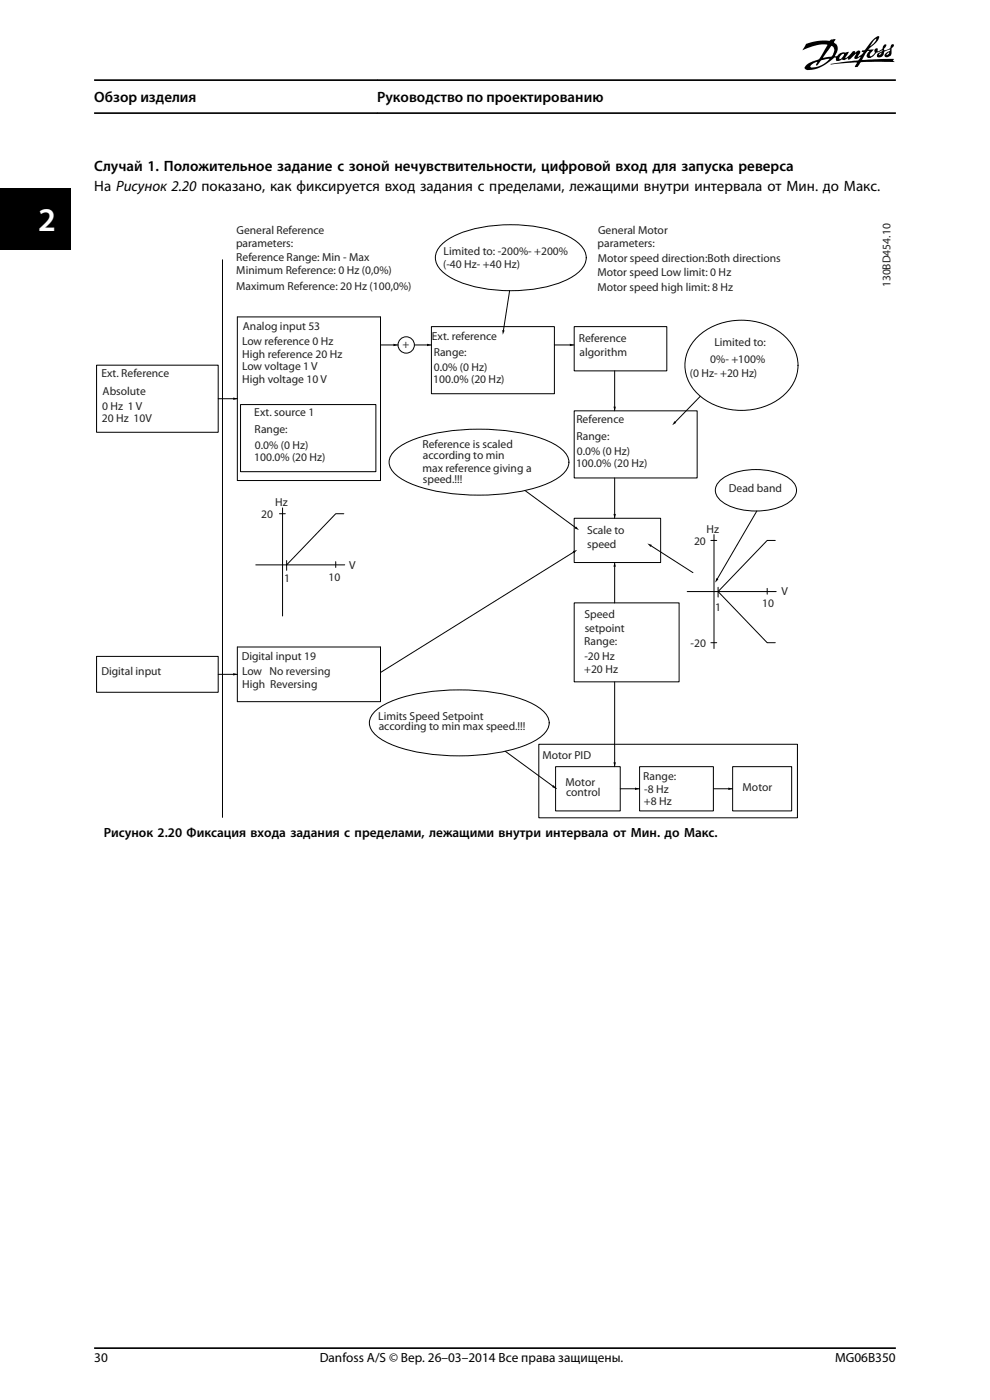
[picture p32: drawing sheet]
<svg xmlns="http://www.w3.org/2000/svg" width="210mm" height="297mm" viewBox="0 0 210 297" stroke-linecap="round" stroke-linejoin="round" font-family="sans-serif">
<defs><g id="words">
<text font-size="7.1" fill="#fff" x="8.1" y="49">2</text>
<g font-size="3.2">
<text x="20" y="21.6">Обзор изделия</text>
<text x="80" y="21.6">Руководство по проектированию</text>
<text x="20" y="36.3">Случай 1. Положительное задание с зоной нечувствительности, цифровой вход для запуска реверса</text>
<text x="20" y="40.5">На Рисунок 2.20 показано, как фиксируется вход задания с пределами, лежащими внутри интервала от Мин. до Макс.</text>
</g>
<g font-size="2.8">
<text x="22" y="177.6">Рисунок 2.20 Фиксация входа задания с пределами, лежащими внутри интервала от Мин. до Макс.</text>
<text x="20" y="288.9">30</text>
<text x="67.8" y="288.9">Danfoss A/S © Вер. 26–03–2014 Все права защищены.</text>
<text x="177.1" y="288.9">MG06B350</text>
</g>
<g font-size="2.5" fill="#231f20">
<text x="50.1" y="52.4">parameters:</text>
<text x="50.2" y="49.5">General Reference</text>
<text x="126.8" y="52.5">parameters:</text>
<text x="126.9" y="49.6">General Motor</text>
<text x="50.1" y="55.4">Reference Range: Min - Max</text>
<text x="50.1" y="58.1">Minimum Reference: 0 Hz (0,0%)</text>
<text x="94" y="56.9">(-40 Hz- +40 Hz)</text>
<text x="94.1" y="54.1">Limited to: -200%- +200%</text>
<text x="126.7" y="58.6">Motor speed Low limit: 0 Hz</text>
<text x="126.8" y="55.6">Motor speed direction:Both directions</text>
<text x="50.1" y="61.4">Maximum Reference: 20 Hz (100,0%)</text>
<text x="126.7" y="61.7">Motor speed high limit: 8 Hz</text>
<text x="188.9" y="61" transform="rotate(-90 188.9 61)">130BD454.10</text>
<text x="51.5" y="70">Analog input 53</text>
<text x="51.3" y="73.3">Low reference 0 Hz</text>
<text x="51.3" y="76">High reference 20 Hz</text>
<text x="85.4" y="73.9">+</text>
<text x="91.6" y="72.2">Ext. reference</text>
<text x="92" y="75.4">Range:</text>
<text x="122.8" y="72.6">Reference</text>
<text x="122.9" y="75.5">algorithm</text>
<text x="150.7" y="77">0%- +100%</text>
<text x="151.5" y="73.4">Limited to:</text>
<text x="21.5" y="80.1">Ext. Reference</text>
<text x="21.8" y="83.8">Absolute</text>
<text x="51.3" y="78.6">Low voltage 1 V</text>
<text x="51.3" y="81.2">High voltage 10 V</text>
<text x="91.9" y="81.3">100.0% (20 Hz)</text>
<text x="92.1" y="78.6">0.0% (0 Hz)</text>
<text x="146.3" y="80">(0 Hz- +20 Hz)</text>
<text x="21.6" y="89.6">20 Hz 10V</text>
<text x="21.6" y="86.9">0 Hz 1 V</text>
<text x="53.9" y="88.2">Ext. source 1</text>
<text x="122.3" y="89.7">Reference</text>
<text x="54" y="92">Range:</text>
<text x="54.1" y="95.2">0.0% (0 Hz)</text>
<text x="89.6" y="95.1">Reference is scaled</text>
<text x="122.3" y="93.3">Range:</text>
<text x="53.9" y="97.8">100.0% (20 Hz)</text>
<text x="89.6" y="100.2">max reference giving a</text>
<text x="89.7" y="97.3">according to min</text>
<text x="122.2" y="99.2">100.0% (20 Hz)</text>
<text x="122.3" y="96.5">0.0% (0 Hz)</text>
<text x="58.3" y="107.4">Hz</text>
<text x="89.7" y="102.4">speed.!!!</text>
<text x="154.6" y="104.4">Dead band</text>
<text x="55.4" y="109.8">20</text>
<text x="124.5" y="113.2">Scale to</text>
<text x="149.9" y="113.1">Hz</text>
<text x="124.6" y="116.2">speed</text>
<text x="147.2" y="115.7">20</text>
<text x="60.3" y="123.5">1</text>
<text x="69.7" y="123.3">10</text>
<text x="74" y="120.7">V</text>
<text x="124" y="131.2">Speed</text>
<text x="151.7" y="129.6">1</text>
<text x="161.7" y="128.7">10</text>
<text x="165.8" y="126.2">V</text>
<text x="123.9" y="136.8">Range:</text>
<text x="124" y="134.1">setpoint</text>
<text x="146.5" y="137.2">-20</text>
<text x="21.5" y="143.2">Digital input</text>
<text x="51.3" y="140">Digital input 19</text>
<text x="51.3" y="143.2">Low No reversing</text>
<text x="123.9" y="142.7">+20 Hz</text>
<text x="124" y="140">-20 Hz</text>
<text x="51.3" y="146">High Reversing</text>
<text x="80.2" y="152.7">Limits Speed Setpoint</text>
<text x="80.3" y="154.9">according to min max speed.!!!</text>
<text x="115.1" y="161">Motor PID</text>
<text x="120" y="166.7">Motor</text>
<text x="136.4" y="165.5">Range:</text>
<text x="157.5" y="167.9">Motor</text>
<text x="120.1" y="168.9">control</text>
<text x="136.6" y="170.9">+8 Hz</text>
<text x="136.7" y="168.2">-8 Hz</text>
</g>
</g></defs>
<g fill="none" stroke="#000" stroke-width=".21">
<path d="M47.2 55.1v118.3M94 51.6a19.9 19.9 0 0 1 10.7-3.7 29.8 29.8 0 0 1 16.1 2.4 5.5 5.5 0 0 1 3.6 4.4 5.5 5.5 0 0 1-3.6 4.3 31.3 31.3 0 0 1-19.5 2 15.1 15.1 0 0 1-8-4 3.6 3.6 0 0 1 .7-5.4zM20.5 77.5h25.8v14.2h-25.8zM50.3 67.2h30.4v34.7h-30.4zM80.7 73.2h3.7M87.9 73.2h3.6M91.5 69.3h26.1v14.2h-26.1zM108.1 61.7l-1.3 8.5M117.6 73.2h4.1M121.8 69.3h19.6v9.4h-19.6zM130.4 78.7v8.5M148.3 71.1a14 14 0 0 1 18.8 .9 8.3 8.3 0 0 1-1.9 12.6 14 14 0 0 1-17.8-1.6 8.1 8.1 0 0 1 .9-11.9z"/>
<path d="M46.3 84.6h4M51 85.8h28.7v14.3h-28.7zM83.5 95.8a15.9 15.9 0 0 1 8.5-3.8 45.7 45.7 0 0 1 23.8 1.4 7.6 7.6 0 0 1 4.8 3.9 3.3 3.3 0 0 1-1.6 3.6 23.8 23.8 0 0 1-11.4 3.8 44.6 44.6 0 0 1-20.2-2 7.6 7.6 0 0 1-4.8-3.9 3 3 0 0 1 .9-3zM121.8 87.2h26.1v14.2h-26.1zM148.6 84.1l-5.5 5.5M54.3 119.8h18.8M59.3 109h1.2M59.9 107.8v22.9M60.8 118.9v2.1M71.2 119.2v1.2M72.9 109h-1.7l-10.4 10.8M111.4 104.1l10.8 7.9"/>
<path d="M121.8 117.1l-41.1 25.6M121.8 110h18.3v9.3h-18.3zM130.4 101.4v8.6M130.4 119.3v8.6M138 115.7l9 5.8M150.8 114.7h1.2M151.5 113.4v24.2M152.5 102.2a11 11 0 0 1 7.8-2.6 11 11 0 0 1 7.9 2.6 2.67 2.67 0 0 1-.6 4.2 14 14 0 0 1-14.5 0 2.71 2.71 0 0 1-.6-4.2zM160.5 108.4l-8.4 14.5M164.4 114.7h-1.7l-10.4 10.8 10.4 10.8h1.7M20.5 139.2h25.8v7.7h-25.8zM50.3 137.3h30.4v11.6h-30.4z"/>
<path d="M121.8 127.9h22.3v16.7h-22.3zM145.8 125.5h18.8M150.8 136.3h1.2M152.3 124.6v2.1M162.7 124.8v1.3M46.3 143.1h4M79.3 151.1a15.9 15.9 0 0 1 8.5-3.8 45.7 45.7 0 0 1 23.8 1.4 7.6 7.6 0 0 1 4.8 3.9 3.3 3.3 0 0 1-1.6 3.6 23.8 23.8 0 0 1-11.4 3.8 44.6 44.6 0 0 1-20.1-2 7.6 7.6 0 0 1-4.8-3.9 3 3 0 0 1 .8-3zM107.2 159.4l10.8 7.9M114.3 157.9h54.9v15.6h-54.9zM130.4 144.6v18M117.9 162.6h13.7v9.4h-13.7zM131.6 167.3h4"/>
<path d="M135.7 162.6h15.6v9.4h-15.6zM151.3 167.3h4.1M155.4 162.6h12.5v9.4h-12.5z"/>
<circle cx="86.2" cy="73.2" r="1.74"/>
</g>
<g fill="#000">
<path d="M83.5 72.9l.9 .3-.9 .2zM90.6 72.9l.9 .3-.9 .2zM106.5 70l.5 .1-.4 .9zM120.9 72.9l.9 .3-.9 .2zM49.5 84.3l.9 .3-.9 .2zM130.1 86.3h.5l-.2 .9zM143.1 89.3l.3 .4-.8 .5zM121.5 116.9l.9-.2-.6 .7zM122.2 111.7l.6 .7-.9-.3zM130.1 109h.5l-.2 1zM137.3 115.3l1 .3-.3 .4zM130.4 119.3l.2 .9h-.5z"/>
<path d="M152 122.7l.4 .2-.7 .7zM49.5 142.8l.9 .3-.9 .2zM117.4 166.6l.6 .7-.9-.3zM130.1 161.7h.5l-.2 1zM134.7 167.1l.9 .2-.9 .3zM154.5 167.1l.9 .2-.9 .3z"/>
</g>
<path d="M171 9.3a13 13 0 0 1 5.1-.7l.2-.2h.9a.51 .51 0 0 0-.3 .4 .51 .51 0 0 0 .3 .5 1.83 1.83 0 0 1-.1 2.5 .55 .55 0 0 0 .8-.2 2.99 2.99 0 0 1 2.1-.5l-.7 1.2 .6-.3 1-1.1h.5v.3l.7-.5 .3 .1 .1 .2-.6 1.1h.2l.7-.5 .4-.6h-.4l.1-.3 .5-.1 .5-.6a6.6 6.6 0 0 1 2.3-2.4l.3 .2a2.97 2.97 0 0 1-1.6 2.1l-.7 .5 1.2 .1-.7 .6-.2 .6 .1 .3 .6-.4a.74 .74 0 0 0 .3-1l.3-.3a.33 .33 0 0 1 .4 .1 .33 .33 0 0 1 0 .4 1.16 1.16 0 0 0 1.2-1.1l.3-.3a.27 .27 0 0 1 .4 .2 .27 .27 0 0 1-.2 .3l-.4 .4 .1 .4a1.22 1.22 0 0 0 1.4-1.1l.5-.2 .1 .2-.1 .3a.96 .96 0 0 0-.4 1.2 .62 .62 0 0 1-.3 .8l-.4 .2h-.6a.82 .82 0 0 1 .7-1.2l.3-.1 .1-.3h-.2a1.15 1.15 0 0 0-1.3 1 .77 .77 0 0 1-.6 .7 .77 .77 0 0 1-.8-.4l.2-.5 1-.6-.4 .1a3.5 3.5 0 0 0-1.8 1.3l-.4 .2h-.5l-.2-.2 .1-.7 .4-.5-.4-.1-1.1 1.9 5.9-.2h.7l.1 .1a.3 .3 0 0 0-.1 .4 .3 .3 0 0 0 .3 .2l-6.4-.1-.7 .1-.3 .3a.89 .89 0 0 1-.9 .7l-.2-.1 .2-.4a.29 .29 0 0 0 .3-.4 .29 .29 0 0 0-.5-.1l-5.1 .5v-.1l1.1-.2 4.7-.6 .5-.6v-.1l-.8 .4h-.4l-.1-.4 .4-.7h-.1l-.6 .6a1.04 1.04 0 0 1-1 .6v-.3l-.4 .2a.7 .7 0 0 1-.9 .1l-.5 .3a.52 .52 0 0 1-.6 0 .52 .52 0 0 1-.2-.6l-.3-.1a7.6 7.6 0 0 1-6 2.6l-.3-.3a1.43 1.43 0 0 1 1.2-1.3l.7-.2a2.65 2.65 0 0 0 2-1.9l.9-1.5v-.2a10.5 10.5 0 0 0-5.3 1.3z" fill-rule="evenodd" fill="#000"/>
<g fill="#fff">
<path d="M172.1 13.8l1.2-.7-.1 .3a.22 .22 0 0 0-.1 .3 .22 .22 0 0 0 .3 .2 2.19 2.19 0 0 1 2.1-1.4h.5a4.9 4.9 0 0 1-4 1.8l-.1-.3z" fill-rule="evenodd"/>
<path d="M178.3 11.8l.6-.4a.49 .49 0 0 1-.3 .8l-.5 .4v-.4z" fill-rule="evenodd"/>
<path d="M176.4 9.7l.4 .3 .2 .4-.2 .8a1.12 1.12 0 0 1-1.3 .9l-.9 .2z" fill-rule="evenodd"/>
<path d="M186.6 11.4l.4-.2-.1 .2-.4 .3z" fill-rule="evenodd"/>
<path d="M188.2 11.3a.18 .18 0 0 1 .2-.1 .18 .18 0 0 1 .2 .2l-.5 .3z" fill-rule="evenodd"/>
<path d="M185.4 8.5l.5-.3v.2l-.4 .6-.9 .8z" fill-rule="evenodd"/>
</g>
<path d="M20 17h170M20 24h170M20 286h170" fill="none" stroke="#000" stroke-width=".35"/>
<g fill="#000">
<path d="M-.1 40h6.1v13h-6.1z" fill-rule="evenodd"/>
<path d="M5 40h10v13h-10z" fill-rule="evenodd"/>
</g>
<use href="#words"/>
</svg>
